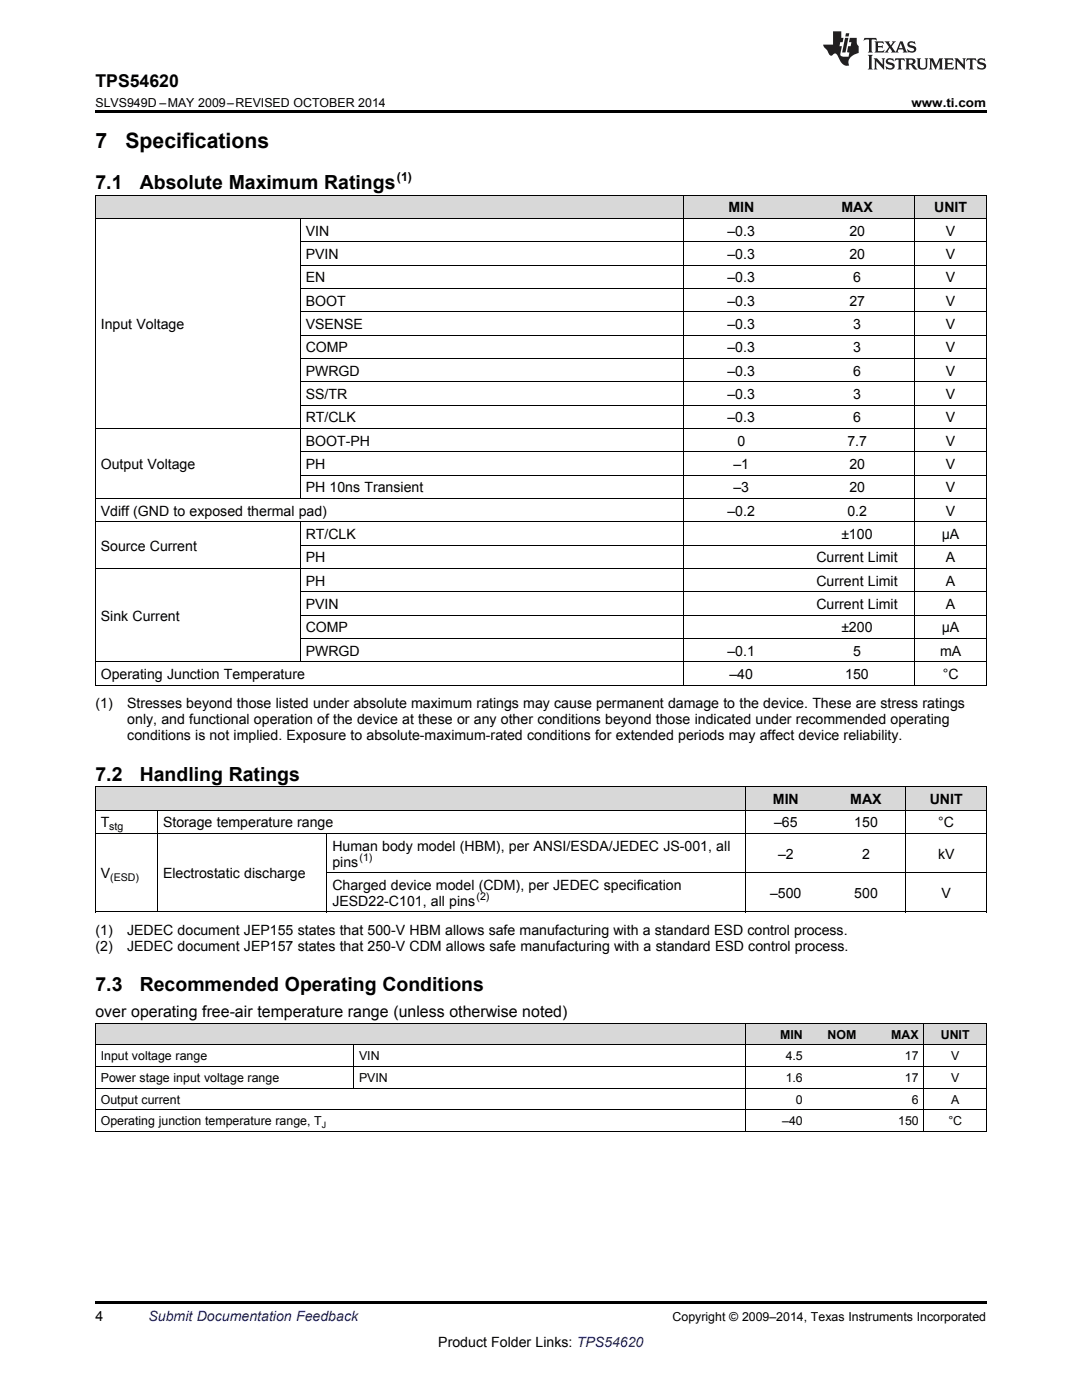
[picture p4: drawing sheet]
<svg xmlns="http://www.w3.org/2000/svg" width="216mm" height="279mm" viewBox="0 0 216 279" stroke-linecap="round" stroke-linejoin="round" font-family="sans-serif">
<defs><g id="words">
<g font-size="4.2">
<text x="19" y="29.6">7</text>
<text x="25" y="29.6">Specifications</text>
</g>
<g font-size="3.9">
<text x="19" y="37.7">7.1</text>
<text x="27.9" y="37.7">Absolute Maximum Ratings</text>
<text x="19" y="155.8">7.2</text>
<text x="27.9" y="155.8">Handling Ratings</text>
<text x="19" y="197.9">7.3</text>
<text x="27.9" y="197.9">Recommended Operating Conditions</text>
</g>
<text font-size="3.5" x="19" y="17.3">TPS54620</text>
<text font-size="3.2" x="19" y="203">over operating free-air temperature range (unless otherwise noted)</text>
<g font-size="2.8">
<text x="61" y="47">VIN</text>
<text x="145.2" y="47">–0.3</text>
<text x="145.3" y="42.4">MIN</text>
<text x="167.9" y="42.4">MAX</text>
<text x="169.5" y="47">20</text>
<text x="186.4" y="42.4">UNIT</text>
<text x="188.7" y="47">V</text>
<text x="61" y="51.7">PVIN</text>
<text x="145.2" y="51.7">–0.3</text>
<text x="169.5" y="51.7">20</text>
<text x="188.7" y="51.7">V</text>
<text x="61" y="56.3">EN</text>
<text x="145.2" y="56.3">–0.3</text>
<text x="170.3" y="56.3">6</text>
<text x="188.7" y="56.3">V</text>
<text x="20.1" y="65.7">Input Voltage</text>
<text x="61" y="61">BOOT</text>
<text x="61" y="65.7">VSENSE</text>
<text x="145.2" y="61">–0.3</text>
<text x="145.2" y="65.7">–0.3</text>
<text x="169.5" y="61">27</text>
<text x="170.3" y="65.7">3</text>
<text x="188.7" y="61">V</text>
<text x="188.7" y="65.7">V</text>
<text x="61" y="70.3">COMP</text>
<text x="145.2" y="70.3">–0.3</text>
<text x="170.3" y="70.3">3</text>
<text x="188.7" y="70.3">V</text>
<text x="61" y="75">PWRGD</text>
<text x="145.2" y="75">–0.3</text>
<text x="170.3" y="75">6</text>
<text x="188.7" y="75">V</text>
<text x="61" y="79.6">SS/TR</text>
<text x="145.2" y="79.6">–0.3</text>
<text x="170.3" y="79.6">3</text>
<text x="188.7" y="79.6">V</text>
<text x="61" y="84.3">RT/CLK</text>
<text x="61" y="88.9">BOOT-PH</text>
<text x="145.2" y="84.3">–0.3</text>
<text x="147.1" y="88.9">0</text>
<text x="169.1" y="88.9">7.7</text>
<text x="170.3" y="84.3">6</text>
<text x="188.7" y="84.3">V</text>
<text x="188.7" y="88.9">V</text>
<text x="20.1" y="93.6">Output Voltage</text>
<text x="61" y="93.6">PH</text>
<text x="146.4" y="93.6">–1</text>
<text x="169.5" y="93.6">20</text>
<text x="188.7" y="93.6">V</text>
<text x="61" y="98.2">PH 10ns Transient</text>
<text x="146.4" y="98.2">–3</text>
<text x="169.5" y="98.2">20</text>
<text x="188.7" y="98.2">V</text>
<text x="20.1" y="102.9">Vdiff (GND to exposed thermal pad)</text>
<text x="61" y="107.6">RT/CLK</text>
<text x="145.2" y="102.9">–0.2</text>
<text x="167.9" y="107.6">±100</text>
<text x="169.1" y="102.9">0.2</text>
<text x="187.9" y="107.6">µA</text>
<text x="188.7" y="102.9">V</text>
<text x="20.1" y="109.9">Source Current</text>
<text x="61" y="112.2">PH</text>
<text x="162.9" y="112.2">Current Limit</text>
<text x="188.7" y="112.2">A</text>
<text x="61" y="116.9">PH</text>
<text x="162.9" y="116.9">Current Limit</text>
<text x="188.7" y="116.9">A</text>
<text x="20.1" y="123.9">Sink Current</text>
<text x="61" y="121.5">PVIN</text>
<text x="162.9" y="121.5">Current Limit</text>
<text x="188.7" y="121.5">A</text>
<text x="61" y="126.2">COMP</text>
<text x="61" y="130.8">PWRGD</text>
<text x="145.2" y="130.8">–0.1</text>
<text x="167.9" y="126.2">±200</text>
<text x="170.3" y="130.8">5</text>
<text x="187.6" y="130.8">mA</text>
<text x="187.9" y="126.2">µA</text>
<text x="20.1" y="135.5">Operating Junction Temperature</text>
<text x="145.6" y="135.5">–40</text>
<text x="168.7" y="135.5">150</text>
<text x="188.1" y="135.5">°C</text>
<text x="19" y="141.4">(1)</text>
<text x="25.4" y="141.4">Stresses beyond those listed under absolute maximum ratings may cause permanent damage to the device. These are stress ratings</text>
<text x="25.4" y="144.5">only, and functional operation of the device at these or any other conditions beyond those indicated under recommended operating</text>
<text x="25.4" y="147.7">conditions is not implied. Exposure to absolute-maximum-rated conditions for extended periods may affect device reliability.</text>
<text x="154.2" y="160.4">MIN</text>
<text x="169.7" y="160.4">MAX</text>
<text x="185.5" y="160.4">UNIT</text>
<text x="20.1" y="165.1">T</text>
<text x="32.5" y="165.1">Storage temperature range</text>
<text x="154.5" y="165.1">–65</text>
<text x="170.5" y="165.1">150</text>
<text x="187.2" y="165.1">°C</text>
<text x="66.3" y="169.8">Human body model (HBM), per ANSI/ESDA/JEDEC JS-001, all</text>
<text x="66.3" y="172.9">pins</text>
<text x="155.3" y="171.3">–2</text>
<text x="172" y="171.3">2</text>
<text x="187.2" y="171.3">kV</text>
<text x="20.1" y="175.3">V</text>
<text x="32.5" y="175.3">Electrostatic discharge</text>
<text x="66.3" y="177.6">Charged device model (CDM), per JEDEC specification</text>
<text x="153.7" y="179.2">–500</text>
<text x="170.5" y="179.2">500</text>
<text x="187.9" y="179.2">V</text>
<text x="66.3" y="180.8">JESD22-C101, all pins</text>
<text x="19" y="186.6">(1)</text>
<text x="19" y="189.8">(2)</text>
<text x="25.4" y="186.6">JEDEC document JEP155 states that 500-V HBM allows safe manufacturing with a standard ESD control process.</text>
<text x="25.4" y="189.8">JEDEC document JEP157 states that 250-V CDM allows safe manufacturing with a standard ESD control process.</text>
<text x="19" y="263.6">4</text>
<text x="87.5" y="268.9">Product Folder Links: TPS54620</text>
</g>
<text font-size="2.8" fill="#0000c8" x="29.6" y="263.6">Submit Documentation Feedback</text>
<g font-size="2.5">
<text x="19" y="21.4">SLVS949D –MAY 2009–REVISED OCTOBER 2014</text>
<text x="181.9" y="21.4">www.ti.com</text>
<text x="79.2" y="36.2">(1)</text>
<text x="155.7" y="207.3">MIN</text>
<text x="165.1" y="207.3">NOM</text>
<text x="177.8" y="207.3">MAX</text>
<text x="187.7" y="207.3">UNIT</text>
<text x="20.1" y="211.6">Input voltage range</text>
<text x="20.1" y="215.9">Power stage input voltage range</text>
<text x="71.6" y="211.6">VIN</text>
<text x="71.6" y="215.9">PVIN</text>
<text x="156.8" y="211.6">4.5</text>
<text x="156.8" y="215.9">1.6</text>
<text x="180.6" y="211.6">17</text>
<text x="180.6" y="215.9">17</text>
<text x="189.8" y="211.6">V</text>
<text x="189.8" y="215.9">V</text>
<text x="20.1" y="220.2">Output current</text>
<text x="158.8" y="220.2">0</text>
<text x="181.9" y="220.2">6</text>
<text x="189.8" y="220.2">A</text>
<text x="20.1" y="224.5">Operating junction temperature range, T</text>
<text x="156.1" y="224.5">–40</text>
<text x="179.2" y="224.5">150</text>
<text x="189.2" y="224.5">°C</text>
<text x="134.2" y="263.6">Copyright © 2009–2014, Texas Instruments Incorporated</text>
</g>
<g font-size="2.1">
<text x="21.8" y="165.7">stg</text>
<text x="71.7" y="171.8">(1)</text>
<text x="22" y="175.8">(ESD)</text>
<text x="95.1" y="179.6">(2)</text>
</g>
<text font-size="1.8" x="64.2" y="225">J</text>
</g></defs>
<g fill="#d8d8d8">
<path d="M19 204.3h51.6v4.3h-51.6z"/>
<path d="M70.6 204.3h78.2v4.3h-78.2z"/>
<path d="M148.8 204.3h12.5v4.3h-12.5z"/>
<path d="M161.3 204.3h10.6v4.3h-10.6z"/>
<path d="M171.9 204.3h12.5v4.3h-12.5z"/>
<path d="M184.4 204.3h12.4v4.3h-12.4z"/>
<path d="M19 157.1h12.5v4.6h-12.5z"/>
<path d="M31.5 157.1h33.8v4.6h-33.8z"/>
<path d="M65.3 157.1h83.5v4.6h-83.5z"/>
<path d="M148.8 157.1h16v4.6h-16z"/>
<path d="M164.8 157.1h16v4.6h-16z"/>
<path d="M180.8 157.1h16v4.6h-16z"/>
<path d="M19 39h40.9v4.6h-40.9z"/>
<path d="M59.9 39h76.5v4.6h-76.5z"/>
<path d="M136.4 39h23.1v4.6h-23.1z"/>
<path d="M159.5 39h23.1v4.6h-23.1z"/>
<path d="M182.6 39h14.2v4.6h-14.2z"/>
</g>
<path d="M19 22h177.8v.5h-177.8zM19 182h.2zM65.2 182h.1zM148.7 182h.1zM180.7 182h.1zM196.7 182h.1zM19 225.8h.2zM148.7 225.8h.1zM184.3 225.8h.1zM196.7 225.8h.1zM19 259.7h177.8v.5h-177.8z" fill="#000"/>
<g fill="none" stroke="#000" stroke-width=".2">
<path d="M19 38.9h177.8M19.1 39v97.8M136.3 39v97.8M182.5 39v97.8M196.8 39v97.8M19 43.6h177.8M59.9 43.6v55.9M59.9 57.6h136.9M59.9 52.9h136.9M59.9 48.2h136.9M59.9 76.2h136.9M59.9 71.5h136.9"/>
<path d="M59.9 66.9h136.9M59.9 62.2h136.9M19 99.5h177.8M19 85.5h177.8M59.9 94.8h136.9M59.9 90.2h136.9M59.9 80.8h136.9M19 113.4h177.8M19 104.1h177.8M59.9 104.2v27.9M59.9 118.1h136.9M59.9 108.8h136.9"/>
<path d="M19 136.7h177.8M19 132.1h177.8M59.9 127.4h136.9M59.9 122.7h136.9M19 157h177.8M19.1 157v25M148.8 157v25M180.8 157v25M196.8 157v25M19 166.3h177.8M19 161.7h177.8M31.4 161.7v20.3"/>
<path d="M65.2 166.3v15.7M65.3 174.1h131.5M19 182h177.8M19 217.2h177.8M19 212.8h177.8M19 208.5h177.8M19 204.2h177.8M19.1 204.3v21.5M70.5 208.6v8.6M148.8 204.3v21.5M184.3 204.3v21.5M196.8 204.3v21.5"/>
<path d="M19 225.8h177.8M19 221.5h177.8"/>
</g>
<g fill="#231f20">
<path d="M172.5 7.6l-.1 .5 .4-.2h.6v.1v2.1l-.2 .4h.9l-.2-.4v-2.1l.1-.1h.5l.5 .2-.2-.5zM174.5 8.3l.2 .3v1.5l-.2 .4h1.8l.2-.6a1.04 1.04 0 0 1-1.3 .2v-.7h.6l.3 .2v-.6l-.3 .2h-.6v-.6l.8-.1 .4 .3-.2-.5zM176.5 8.3l.9 1.1-.9 1.1h.8l-.2-.2 .4-.7 .5 .7-.2 .2h1.5l-.2-.2 .2-.4h.9l.1 .4-.2 .2h1l-.3-.3-.7-1.9h-.5l-.9 2-.8-1 .9-1h-.8l.1 .3-.4 .5-.3-.6 .1-.2zM179.7 8.6l.4 1h-.7zM181.3 8.4a.63 .63 0 0 0-.2 .7 .63 .63 0 0 0 .6 .4l.6 .2 .1 .2a.75 .75 0 0 1-.7 .4 .75 .75 0 0 1-.6-.5l.1 .7 .1-.1a1.11 1.11 0 0 0 1.5-.6 1.13 1.13 0 0 0-1.2-.8l-.1-.4a1.04 1.04 0 0 1 1.2 .2l-.2-.5-.2 .1-.4-.2zM173.2 10.9l.2 .4v2.2l-.2 .4h1l-.3-.4v-2.2l.3-.4zM174.3 11.6l.3 .4v1.5l-.3 .4h.8l-.2-.4v-1.3l1.5 1.7v-1.9l.2-.4h-.7l.2 .4v.9l-1.1-1.3zM177 11.8a.62 .62 0 0 0-.2 .7 .62 .62 0 0 0 .6 .4l.6 .1 .1 .3a.76 .76 0 0 1-.7 .3 .76 .76 0 0 1-.7-.4l.2 .7 .1-.1a1.11 1.11 0 0 0 1.5-.6 1.13 1.13 0 0 0-1.2-.8l-.1-.4a1.04 1.04 0 0 1 1.2 .2l-.2-.6-.2 .1-.5-.1zM178.7 11.6l-.2 .6a.61 .61 0 0 1 .8-.3v1.6l-.2 .4h.9l-.2-.4v-1.6a.63 .63 0 0 1 .7 .3l-.1-.6zM180.6 11.6l.3 .4v1.5l-.3 .4h1l-.2-.2-.1-.8 .6 .2a.76 .76 0 0 0 1.2 .7l-1-1a.58 .58 0 0 0 .6-.5 .58 .58 0 0 0-.5-.6zM181.4 11.9h.1a.45 .45 0 0 1 .5 .1 .45 .45 0 0 1 .1 .5l-.8 .2zM182.9 11.6l.2 .2a2.17 2.17 0 0 0 .3 1.9 .99 .99 0 0 0 1.6-.6v-1.1l.2-.4h-.7l.2 .2a1.92 1.92 0 0 1-.2 1.8 .6 .6 0 0 1-.9-.5v-1.1l.2-.4zM185.4 11.6l.2 .4v1.5l-.2 .4h.7l-.2-.4v-1.4l.8 1.8 .8-1.8v1.4l-.2 .4h.9l-.2-.4v-1.5l.2-.4h-.8l-.6 1.5-.6-1.5zM188.4 11.6l.2 .4v1.5l-.2 .4h1.8l.1-.6a1.04 1.04 0 0 1-1.2 .1v-.6h.5l.4 .2v-.6l-.4 .2h-.5v-.7h.8l.3 .3-.1-.6zM190.5 11.6l.2 .4v1.5l-.2 .4h.7l-.2-.4v-1.3l1.5 1.7v-1.9l.2-.4h-.7l.2 .4v.9l-1.1-1.3zM192.9 11.6l-.1 .6a.61 .61 0 0 1 .7-.3l.1 1.6-.3 .4h1l-.3-.4 .1-1.6a.63 .63 0 0 1 .7 .3l-.1-.6zM195.2 11.8a.62 .62 0 0 0-.2 .7 .62 .62 0 0 0 .6 .4l.6 .1 .1 .3a.76 .76 0 0 1-.7 .3 .76 .76 0 0 1-.6-.4l.1 .7 .1-.1a1.11 1.11 0 0 0 1.6-.6 1.13 1.13 0 0 0-1.3-.8l-.1-.4a1.04 1.04 0 0 1 1.2 .2l-.1-.6-.2 .1-.5-.1z"/>
<path d="M166.2 6.3v2.6h-1.9v.4l.8 .9a.91 .91 0 0 0 1 .8 .56 .56 0 0 1 .5-.3 .56 .56 0 0 1 .5 .3l.4 .8a1.53 1.53 0 0 0 1.9 1.2 1.54 1.54 0 0 1 1-2.1l.9-.3v-1.4a1.52 1.52 0 0 1-.4-1.6h-1.3l-.2 .8h.5l-.2 .8h-.5l-.1 1v.2l.4 .1-.2 .8a1.93 1.93 0 0 1-1.6-.3l.3-1.8h-.5l.2-.8h.4l.2-.8h-.4v-1.3zM168.6 7.6l-.6 2.9h.7l.6-2.9zM168.8 6.6l-.1 .7h.6l.2-.7z"/>
</g>
<use href="#words"/>
</svg>
